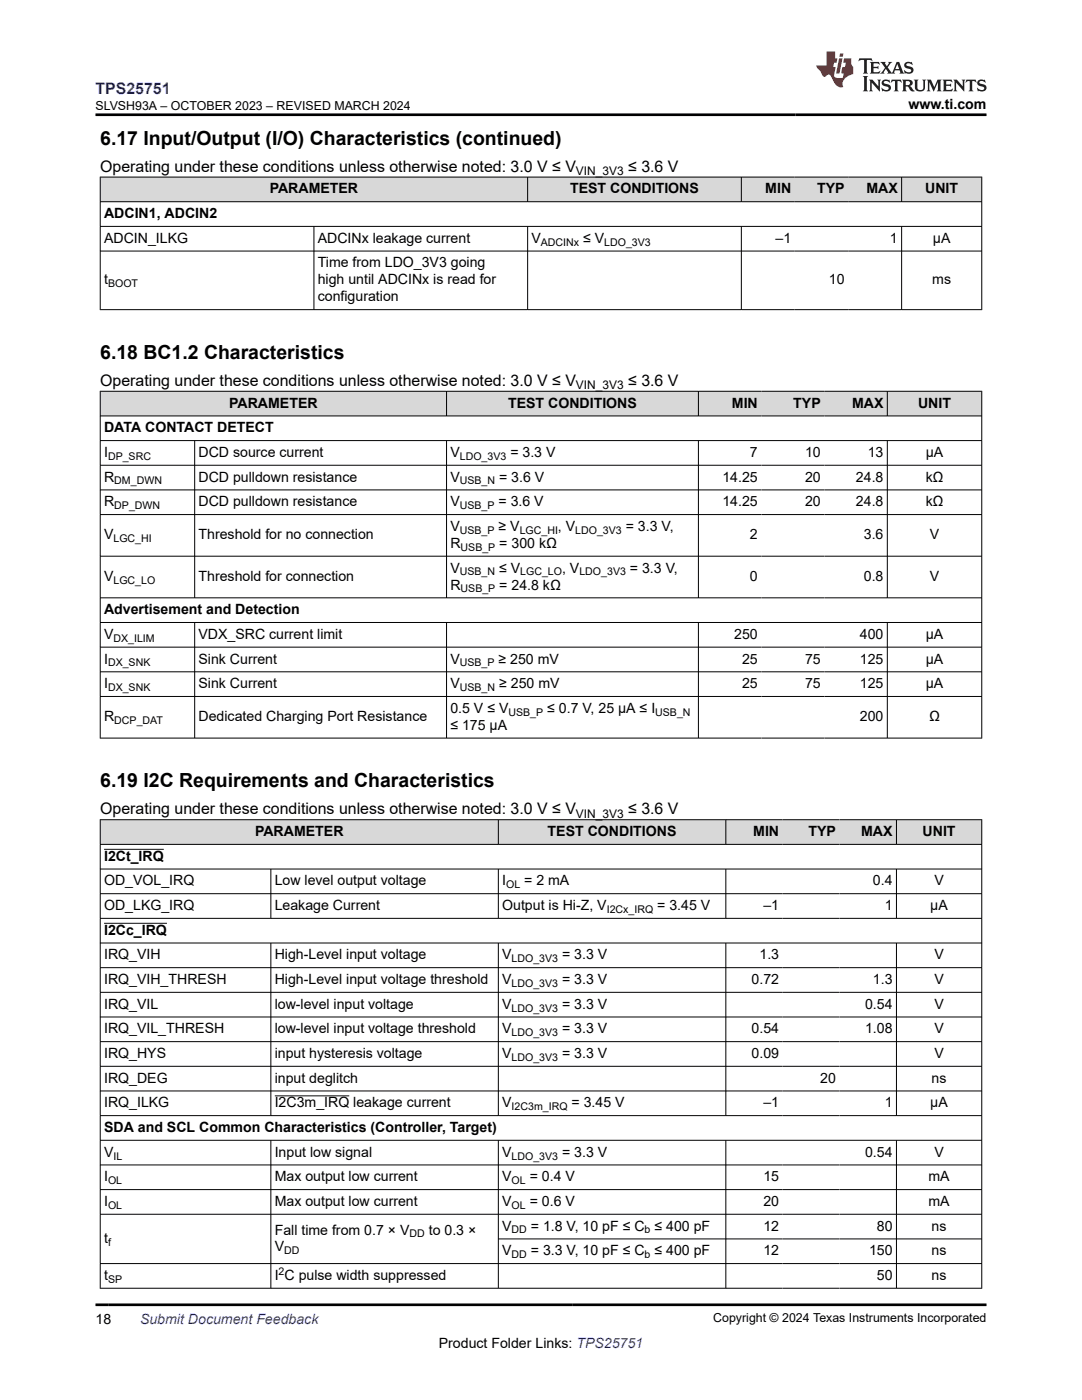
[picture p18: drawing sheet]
<svg xmlns="http://www.w3.org/2000/svg" width="216mm" height="279mm" viewBox="0 0 216 279" stroke-linecap="round" stroke-linejoin="round" font-family="sans-serif">
<defs><g id="words">
<g font-size="3.9">
<text x="20" y="28.8">6.17 Input/Output (I/O) Characteristics (continued)</text>
<text x="20" y="71.6">6.18 BC1.2 Characteristics</text>
<text x="20" y="157.1">6.19 I2C Requirements and Characteristics</text>
</g>
<text font-size="3.2" fill="#00f" x="19.1" y="18.7">TPS25751</text>
<g font-size="3.2">
<text x="20" y="34.3">Operating under these conditions unless otherwise noted: 3.0 V ≤ V</text>
<text x="125.3" y="34.3">≤ 3.6 V</text>
<text x="20" y="77">Operating under these conditions unless otherwise noted: 3.0 V ≤ V</text>
<text x="125.3" y="77">≤ 3.6 V</text>
<text x="20" y="162.5">Operating under these conditions unless otherwise noted: 3.0 V ≤ V</text>
<text x="125.3" y="162.5">≤ 3.6 V</text>
</g>
<g font-size="2.8">
<text x="181.3" y="21.8">www.ti.com</text>
<text x="53.8" y="38.6">PARAMETER</text>
<text x="113.7" y="38.6">TEST CONDITIONS</text>
<text x="152.7" y="38.6">MIN</text>
<text x="163.1" y="38.6">TYP</text>
<text x="172.9" y="38.6">MAX</text>
<text x="184.6" y="38.6">UNIT</text>
<text x="20.8" y="43.5">ADCIN1, ADCIN2</text>
<text x="20.8" y="48.5">ADCIN_ILKG</text>
<text x="63.4" y="48.5">ADCINx leakage current</text>
<text x="63.4" y="53.4">Time from LDO_3V3 going</text>
<text x="106.1" y="48.5">V</text>
<text x="116.4" y="48.5">≤ V</text>
<text x="154.7" y="48.5">–1</text>
<text x="177.6" y="48.5">1</text>
<text x="186.2" y="48.5">µA</text>
<text x="20.8" y="56.8">t</text>
<text x="63.4" y="56.8">high until ADCINx is read for</text>
<text x="165.4" y="56.8">10</text>
<text x="186" y="56.8">ms</text>
<text x="63.4" y="60.2">configuration</text>
<text x="45.7" y="81.4">PARAMETER</text>
<text x="101.4" y="81.4">TEST CONDITIONS</text>
<text x="146" y="81.4">MIN</text>
<text x="158.3" y="81.4">TYP</text>
<text x="170" y="81.4">MAX</text>
<text x="183.2" y="81.4">UNIT</text>
<text x="20.8" y="86.3">DATA CONTACT DETECT</text>
<text x="20.8" y="91.2">I</text>
<text x="39.6" y="91.2">DCD source current</text>
<text x="89.9" y="91.2">V</text>
<text x="101.8" y="91.2">= 3.3 V</text>
<text x="149.7" y="91.2">7</text>
<text x="160.6" y="91.2">10</text>
<text x="173.1" y="91.2">13</text>
<text x="184.7" y="91.2">µA</text>
<text x="20.8" y="96.1">R</text>
<text x="20.8" y="101">R</text>
<text x="39.6" y="96.1">DCD pulldown resistance</text>
<text x="39.6" y="101">DCD pulldown resistance</text>
<text x="89.9" y="96.1">V</text>
<text x="89.9" y="101">V</text>
<text x="99.5" y="101">= 3.6 V</text>
<text x="99.6" y="96.1">= 3.6 V</text>
<text x="144.2" y="96.1">14.25</text>
<text x="144.2" y="101">14.25</text>
<text x="160.6" y="96.1">20</text>
<text x="160.6" y="101">20</text>
<text x="170.8" y="96.1">24.8</text>
<text x="170.8" y="101">24.8</text>
<text x="184.7" y="96.1">kΩ</text>
<text x="184.7" y="101">kΩ</text>
<text x="20.8" y="107.7">V</text>
<text x="39.6" y="107.7">Threshold for no connection</text>
<text x="89.9" y="106">V</text>
<text x="99.5" y="106">≥ V</text>
<text x="111.3" y="106">, V</text>
<text x="124.9" y="106">= 3.3 V,</text>
<text x="149.7" y="107.7">2</text>
<text x="172.4" y="107.7">3.6</text>
<text x="185.5" y="107.7">V</text>
<text x="89.9" y="109.4">R</text>
<text x="99.6" y="109.4">= 300 kΩ</text>
<text x="20.8" y="116">V</text>
<text x="39.6" y="116">Threshold for connection</text>
<text x="89.9" y="114.3">V</text>
<text x="89.9" y="117.7">R</text>
<text x="99.6" y="114.3">≤ V</text>
<text x="99.6" y="117.7">= 24.8 kΩ</text>
<text x="112.2" y="114.3">, V</text>
<text x="125.7" y="114.3">= 3.3 V,</text>
<text x="149.7" y="116">0</text>
<text x="172.4" y="116">0.8</text>
<text x="185.5" y="116">V</text>
<text x="20.8" y="122.6">Advertisement and Detection</text>
<text x="20.8" y="127.5">V</text>
<text x="39.6" y="127.5">VDX_SRC current limit</text>
<text x="146.5" y="127.5">250</text>
<text x="171.6" y="127.5">400</text>
<text x="184.7" y="127.5">µA</text>
<text x="20.8" y="132.4">I</text>
<text x="20.8" y="137.3">I</text>
<text x="39.6" y="132.4">Sink Current</text>
<text x="39.6" y="137.3">Sink Current</text>
<text x="89.9" y="132.4">V</text>
<text x="89.9" y="137.3">V</text>
<text x="99.5" y="132.4">≥ 250 mV</text>
<text x="99.6" y="137.3">≥ 250 mV</text>
<text x="148.1" y="132.4">25</text>
<text x="148.1" y="137.3">25</text>
<text x="160.6" y="132.4">75</text>
<text x="160.6" y="137.3">75</text>
<text x="171.6" y="132.4">125</text>
<text x="171.6" y="137.3">125</text>
<text x="184.7" y="132.4">µA</text>
<text x="184.7" y="137.3">µA</text>
<text x="20.8" y="144">R</text>
<text x="39.6" y="144">Dedicated Charging Port Resistance</text>
<text x="89.9" y="142.3">0.5 V ≤ V</text>
<text x="109.2" y="142.3">≤ 0.7 V, 25 µA ≤ I</text>
<text x="171.6" y="144">200</text>
<text x="185.4" y="144">Ω</text>
<text x="89.9" y="145.7">≤ 175 µA</text>
<text x="50.9" y="166.9">PARAMETER</text>
<text x="109.3" y="166.9">TEST CONDITIONS</text>
<text x="150.3" y="166.9">MIN</text>
<text x="161.3" y="166.9">TYP</text>
<text x="171.8" y="166.9">MAX</text>
<text x="184.1" y="166.9">UNIT</text>
<text x="20.8" y="171.8">I2Ct_IRQ</text>
<text x="20.8" y="176.7">OD_VOL_IRQ</text>
<text x="54.8" y="176.7">Low level output voltage</text>
<text x="100.2" y="176.7">I</text>
<text x="104.6" y="176.7">= 2 mA</text>
<text x="174.2" y="176.7">0.4</text>
<text x="186.4" y="176.7">V</text>
<text x="20.8" y="181.6">OD_LKG_IRQ</text>
<text x="54.8" y="181.6">Leakage Current</text>
<text x="100.2" y="181.6">Output is Hi-Z, V</text>
<text x="131.1" y="181.6">= 3.45 V</text>
<text x="152.3" y="181.6">–1</text>
<text x="176.5" y="181.6">1</text>
<text x="185.6" y="181.6">µA</text>
<text x="20.8" y="186.6">I2Cc_IRQ</text>
<text x="20.8" y="191.5">IRQ_VIH</text>
<text x="54.8" y="191.5">High-Level input voltage</text>
<text x="100.2" y="191.5">V</text>
<text x="112.2" y="191.5">= 3.3 V</text>
<text x="151.6" y="191.5">1.3</text>
<text x="186.4" y="191.5">V</text>
<text x="20.8" y="196.4">IRQ_VIH_THRESH</text>
<text x="54.8" y="196.4">High-Level input voltage threshold</text>
<text x="100.2" y="196.4">V</text>
<text x="112.2" y="196.4">= 3.3 V</text>
<text x="150" y="196.4">0.72</text>
<text x="174.2" y="196.4">1.3</text>
<text x="186.4" y="196.4">V</text>
<text x="20.8" y="201.3">IRQ_VIL</text>
<text x="54.8" y="201.3">low-level input voltage</text>
<text x="100.2" y="201.3">V</text>
<text x="112.2" y="201.3">= 3.3 V</text>
<text x="172.6" y="201.3">0.54</text>
<text x="186.4" y="201.3">V</text>
<text x="20.8" y="206.2">IRQ_VIL_THRESH</text>
<text x="54.8" y="206.2">low-level input voltage threshold</text>
<text x="100.2" y="206.2">V</text>
<text x="112.2" y="206.2">= 3.3 V</text>
<text x="150" y="206.2">0.54</text>
<text x="172.6" y="206.2">1.08</text>
<text x="186.4" y="206.2">V</text>
<text x="20.8" y="211.2">IRQ_HYS</text>
<text x="54.8" y="211.2">input hysteresis voltage</text>
<text x="100.2" y="211.2">V</text>
<text x="112.2" y="211.2">= 3.3 V</text>
<text x="150" y="211.2">0.09</text>
<text x="186.4" y="211.2">V</text>
<text x="20.8" y="216.1">IRQ_DEG</text>
<text x="20.8" y="221">IRQ_ILKG</text>
<text x="54.8" y="216.1">input deglitch</text>
<text x="54.8" y="221">I2C3m_IRQ leakage current</text>
<text x="100.2" y="221">V</text>
<text x="114" y="221">= 3.45 V</text>
<text x="152.3" y="221">–1</text>
<text x="163.7" y="216.1">20</text>
<text x="176.5" y="221">1</text>
<text x="185.6" y="221">µA</text>
<text x="185.9" y="216.1">ns</text>
<text x="20.8" y="225.9">SDA and SCL Common Characteristics (Controller, Target)</text>
<text x="20.8" y="230.8">V</text>
<text x="54.8" y="230.8">Input low signal</text>
<text x="100.2" y="230.8">V</text>
<text x="112.2" y="230.8">= 3.3 V</text>
<text x="172.6" y="230.8">0.54</text>
<text x="186.4" y="230.8">V</text>
<text x="20.8" y="235.8">I</text>
<text x="54.8" y="235.8">Max output low current</text>
<text x="100.2" y="235.8">V</text>
<text x="105.7" y="235.8">= 0.4 V</text>
<text x="152.3" y="235.8">15</text>
<text x="185.3" y="235.8">mA</text>
<text x="20.8" y="240.7">I</text>
<text x="54.8" y="240.7">Max output low current</text>
<text x="100.2" y="240.7">V</text>
<text x="100.2" y="245.6">V</text>
<text x="105.7" y="240.7">= 0.6 V</text>
<text x="105.9" y="245.6">= 1.8 V, 10 pF ≤ C ≤ 400 pF</text>
<text x="152.3" y="240.7">20</text>
<text x="152.3" y="245.6">12</text>
<text x="175" y="245.6">80</text>
<text x="185.3" y="240.7">mA</text>
<text x="185.9" y="245.6">ns</text>
<text x="20.8" y="248.1">t</text>
<text x="54.8" y="246.4">Fall time from 0.7 × V</text>
<text x="54.8" y="249.8">V</text>
<text x="85.6" y="246.4">to 0.3 ×</text>
<text x="100.2" y="250.5">V</text>
<text x="105.9" y="250.5">= 3.3 V, 10 pF ≤ C ≤ 400 pF</text>
<text x="152.3" y="250.5">12</text>
<text x="173.4" y="250.5">150</text>
<text x="185.9" y="250.5">ns</text>
<text x="20.8" y="255.4">t</text>
<text x="54.8" y="255.4">I C pulse width suppressed</text>
<text x="175" y="255.4">50</text>
<text x="185.9" y="255.4">ns</text>
<text x="19.1" y="264.2">18</text>
<text x="87.6" y="269">Product Folder Links: TPS25751</text>
</g>
<text font-size="2.8" fill="#00f" x="27.9" y="264.2">Submit Document Feedback</text>
<g font-size="2.5">
<text x="19.1" y="21.9">SLVSH93A – OCTOBER 2023 – REVISED MARCH 2024</text>
<text x="142.3" y="263.9">Copyright © 2024 Texas Instruments Incorporated</text>
</g>
<g font-size="2.4">
<text x="114.9" y="34.9">VIN_3V3</text>
<text x="114.9" y="77.7">VIN_3V3</text>
<text x="114.9" y="163.2">VIN_3V3</text>
</g>
<g font-size="2.1">
<text x="107.9" y="49">ADCINx</text>
<text x="120.6" y="49">LDO_3V3</text>
<text x="21.6" y="57.3">BOOT</text>
<text x="21.6" y="91.8">DP_SRC</text>
<text x="91.8" y="91.8">LDO_3V3</text>
<text x="22.8" y="96.7">DM_DWN</text>
<text x="22.8" y="101.6">DP_DWN</text>
<text x="91.8" y="96.7">USB_N</text>
<text x="91.8" y="101.6">USB_P</text>
<text x="91.8" y="106.5">USB_P</text>
<text x="103.7" y="106.5">LGC_HI</text>
<text x="114.8" y="106.5">LDO_3V3</text>
<text x="22.6" y="108.2">LGC_HI</text>
<text x="91.9" y="109.9">USB_P</text>
<text x="22.6" y="116.5">LGC_LO</text>
<text x="91.8" y="114.8">USB_N</text>
<text x="91.9" y="118.2">USB_P</text>
<text x="103.8" y="114.8">LGC_LO</text>
<text x="115.6" y="114.8">LDO_3V3</text>
<text x="22.6" y="128.1">DX_ILIM</text>
<text x="21.6" y="133">DX_SNK</text>
<text x="21.6" y="137.9">DX_SNK</text>
<text x="91.8" y="133">USB_P</text>
<text x="91.8" y="137.9">USB_N</text>
<text x="101.5" y="142.8">USB_P</text>
<text x="130.8" y="142.8">USB_N</text>
<text x="22.8" y="144.5">DCP_DAT</text>
<text x="101" y="177.3">OL</text>
<text x="121.1" y="182.2">I2Cx_IRQ</text>
<text x="102.1" y="192">LDO_3V3</text>
<text x="102.1" y="197">LDO_3V3</text>
<text x="102.1" y="201.9">LDO_3V3</text>
<text x="102.1" y="206.8">LDO_3V3</text>
<text x="102.1" y="211.7">LDO_3V3</text>
<text x="102.1" y="221.6">I2C3m_IRQ</text>
<text x="22.6" y="231.4">IL</text>
<text x="102.1" y="231.4">LDO_3V3</text>
<text x="21.6" y="236.3">OL</text>
<text x="102.1" y="236.3">OL</text>
<text x="21.6" y="241.2">OL</text>
<text x="102.1" y="241.2">OL</text>
<text x="21.6" y="248.6">f</text>
<text x="56.7" y="250.3">DD</text>
<text x="81.7" y="246.9">DD</text>
<text x="102.1" y="246.2">DD</text>
<text x="102.1" y="251.1">DD</text>
<text x="128.6" y="246.2">b</text>
<text x="128.6" y="251.1">b</text>
<text x="21.6" y="256">SP</text>
<text x="55.6" y="254.5">2</text>
</g>
</g></defs>
<g fill="#d8d8d8">
<path d="M20 35.3h175.9v5h-175.9z" fill-rule="evenodd"/>
<path d="M20.1 35.4h85.1v4.8h-85.1z" fill-rule="evenodd"/>
<path d="M105.3 35.4h42.6v4.8h-42.6z" fill-rule="evenodd"/>
<path d="M148 35.4h10.6v4.8h-10.6z" fill-rule="evenodd"/>
<path d="M158.6 35.4h10.6v4.8h-10.6z" fill-rule="evenodd"/>
<path d="M169.2 35.4h10.6v4.8h-10.6z" fill-rule="evenodd"/>
<path d="M180 35.4h15.8v4.8h-15.8z" fill-rule="evenodd"/>
</g>
<g fill="none" stroke="#000" stroke-width=".2">
<path d="M19.9 35.3h176.1M20 35.3v26.6M105.3 35.3v5M147.9 35.3v5M179.9 35.3v5M195.9 35.3v26.6M19.9 40.3h176.1M19.9 45.2h176.1M19.9 50.1h176.1M62.6 45.2v16.7M105.3 45.2v16.7M147.9 45.2v16.7"/>
<path d="M179.9 45.2v16.7M19.9 61.8h176.1"/>
</g>
<g fill="#d8d8d8">
<path d="M20 78.1h175.9v4.9h-175.9z" fill-rule="evenodd"/>
<path d="M20.1 78.1h68.9v4.8h-68.9z" fill-rule="evenodd"/>
<path d="M89.2 78.1h50.1v4.8h-50.1z" fill-rule="evenodd"/>
<path d="M139.4 78.1h12.5v4.8h-12.5z" fill-rule="evenodd"/>
<path d="M151.9 78.1h12.6v4.8h-12.6z" fill-rule="evenodd"/>
<path d="M164.5 78.1h12.5v4.8h-12.5z" fill-rule="evenodd"/>
<path d="M177.1 78.1h18.7v4.8h-18.7z" fill-rule="evenodd"/>
</g>
<g fill="none" stroke="#000" stroke-width=".2">
<path d="M19.9 78.1h176.1M20 78v69.4M89.1 78v5.1M139.4 78v5.1M177.1 78v5.1M195.9 78v69.4M19.9 83h176.1M19.9 87.9h176.1M19.9 92.9h176.1M19.9 97.8h176.1M38.8 87.9v31.5M89.1 87.9v31.5"/>
<path d="M139.4 87.9v31.5M177.1 87.9v31.5M19.9 102.7h176.1M19.9 111h176.1M19.9 119.3h176.1M19.9 124.2h176.1M19.9 129.2h176.1M19.9 134.1h176.1M19.9 139h176.1M38.8 124.2v23.2M89.1 124.2v23.2M139.4 124.2v23.2"/>
<path d="M177.1 124.2v23.2M19.9 147.3h176.1"/>
</g>
<g fill="#d8d8d8">
<path d="M20 163.6h175.9v4.9h-175.9z" fill-rule="evenodd"/>
<path d="M20.1 163.7h79.3v4.8h-79.3z" fill-rule="evenodd"/>
<path d="M99.5 163.7h45.3v4.8h-45.3z" fill-rule="evenodd"/>
<path d="M144.9 163.7h11.3v4.8h-11.3z" fill-rule="evenodd"/>
<path d="M156.2 163.7h11.3v4.8h-11.3z" fill-rule="evenodd"/>
<path d="M167.5 163.7h11.3v4.8h-11.3z" fill-rule="evenodd"/>
<path d="M178.9 163.7h16.9v4.8h-16.9z" fill-rule="evenodd"/>
</g>
<g fill="none" stroke="#000" stroke-width=".2">
<path d="M19.9 163.6h176.1M19.9 168.5h176.1M19.9 173.4h176.1M19.9 178.4h176.1M20 163.5v93.7M20.8 169.5h11.9M54 173.4v9.9M99.4 163.5v5.1M99.4 173.4v9.9M144.8 163.5v5.1M144.8 173.4v9.9M178.9 163.5v5.1"/>
<path d="M178.9 173.4v9.9M195.9 163.5v93.7M19.9 183.3h176.1M19.9 188.2h176.1M19.9 193.1h176.1M19.9 198h176.1M20.8 184.3h12.5M54 188.2v34.5M99.4 188.2v34.5M144.8 188.2v34.5M178.9 188.2v34.5M19.9 203h176.1"/>
<path d="M19.9 207.9h176.1M19.9 212.8h176.1M19.9 217.7h176.1M54.8 218.7h14.9M19.9 222.6h176.1M19.9 227.6h176.1M19.9 232.5h176.1M19.9 237.4h176.1M54 227.6v29.6M99.4 227.6v29.6M144.8 227.6v29.6M178.9 227.6v29.6"/>
<path d="M19.9 242.3h176.1M19.9 252.2h176.1M19.9 257.1h176.1M99.4 247.3h96.6"/>
</g>
<path d="M171.5 11.6l-.2 .6 .5-.2h.6v.1v2.2l-.2 .4h1l-.2-.4v-2.2v-.1h.5l.6 .2-.2-.6zM173.6 12.4l.2 .3v1.6l-.2 .4h1.9l.1-.6a1.08 1.08 0 0 1-1.3 .2v-.7h.6l.4 .2v-.7l-.4 .2h-.6v-.5l.2-.2a1 1 0 0 1 1 .3l-.1-.5zM175.7 12.4l.9 1.1-1 1.2h.9l-.2-.2 .5-.8 .4 .8-.2 .2h1.6l-.2-.2 .2-.5h.9l.1 .5-.1 .2h.9l-.2-.4-.8-1.9h-.5l-.9 2.1-.9-1.1 .9-1h-.8l.2 .2-.4 .6-.4-.6 .2-.2zM179 12.8l.4 1h-.7zM180.7 12.5a.65 .65 0 0 0-.2 .7 .65 .65 0 0 0 .6 .5l.6 .1 .1 .3a.79 .79 0 0 1-.7 .4 .79 .79 0 0 1-.7-.5l.1 .7 .2-.1a.93 .93 0 0 0 1.1 0 .93 .93 0 0 0 .4-.9 1.46 1.46 0 0 0-1.2-.6l-.1-.3a1.09 1.09 0 0 1 1.2 .2l-.2-.6-.1 .1-.5-.2zM172.2 15.2l.2 .4v2.2l-.2 .4h1l-.2-.4v-2.2l.2-.4zM173.4 15.9l.2 .4v1.5l-.2 .4h.8l-.3-.4 .1-1.3 1.6 1.8v-2l.2-.4h-.7l.1 .2 .1 1.1-1.2-1.3zM176.2 16a.65 .65 0 0 0-.2 .8 .65 .65 0 0 0 .6 .4l.6 .2 .1 .2a.79 .79 0 0 1-.7 .4 .79 .79 0 0 1-.7-.5l.1 .7 .2-.1a.93 .93 0 0 0 1.1 .1 .93 .93 0 0 0 .4-1 1.46 1.46 0 0 0-1.2-.5l-.1-.4a1.09 1.09 0 0 1 1.2 .2l-.1-.6-.2 .1-.5-.1zM177.9 15.9l-.1 .6a.63 .63 0 0 1 .8-.3v1.6l-.3 .4h1l-.2-.4v-1.6a.66 .66 0 0 1 .8 .3l-.1-.6zM180 15.9l.2 .4v1.5l-.2 .4h1l-.2-.2-.1-.7h.5l.1 .2a.79 .79 0 0 0 1.2 .6l-1-.9a.61 .61 0 0 0 .6-.6 .61 .61 0 0 0-.5-.7zM180.8 16.2h.1a.47 .47 0 0 1 .5 .1 .47 .47 0 0 1 .1 .5l-.1 .1-.7 .1zM182.3 15.9l.2 .2a2.27 2.27 0 0 0 .4 2 1.04 1.04 0 0 0 1.7-.7v-1.3l.2-.2h-.8l.2 .4v1.1a.6 .6 0 0 1-.6 .6 .6 .6 0 0 1-.6-.6v-1.1l.3-.4zM184.9 15.9l.2 .4v1.5l-.2 .4h.8l-.3-.4v-1.4l.9 1.9 .9-1.9v1.4l-.3 .4h1l-.2-.4v-1.5l.2-.4h-.8l-.7 1.5-.6-1.5zM188.1 15.9l.2 .4v1.5l-.2 .4h1.9l.1-.6a1.09 1.09 0 0 1-1.3 .2v-.7h.6l.4 .2v-.6l-.4 .2h-.6v-.6l.2-.1a1.01 1.01 0 0 1 1 .3l-.1-.6zM190.2 15.9l.3 .4v1.5l-.3 .4h.8l-.2-.4v-1.3l1.6 1.8v-2l.2-.4h-.7l.2 .2v1.1l-1.2-1.3zM192.8 15.9l-.1 .6a.63 .63 0 0 1 .8-.3v1.6l-.3 .4h1l-.2-.4v-1.6a.66 .66 0 0 1 .8 .3l-.1-.6zM195.2 16a.65 .65 0 0 0-.2 .8 .65 .65 0 0 0 .6 .4l.6 .2 .2 .2a.79 .79 0 0 1-.7 .4 .79 .79 0 0 1-.7-.5l.1 .7 .2-.1a.93 .93 0 0 0 1 .1 .93 .93 0 0 0 .5-1 1.46 1.46 0 0 0-1.3-.5v-.4a1.09 1.09 0 0 1 1.2 .2l-.2-.6-.2 .1-.5-.1z" fill="#231f20"/>
<path d="M164.9 10.3v2.7h-2l.1 .4 .8 1a.95 .95 0 0 0 1 .9 .59 .59 0 0 1 .5-.4 .59 .59 0 0 1 .5 .3l.4 .8a1.59 1.59 0 0 0 2.1 1.4 1.61 1.61 0 0 1 1-2.3l1-.3-.1-1.5a1.59 1.59 0 0 1-.3-1.7h-1.5l-.2 .9h.6l-.2 .9h-.5l-.2 .9v.3l.4 .1-.1 .9h-.7a.73 .73 0 0 1-1-.7l.3-1.5h-.5l.1-.9h.5l.2-.9h-.5v-1.3zM167.4 11.6l-.6 3.1h.7l.6-3.1zM167.6 10.7l-.1 .6h.7l.1-.6z" fill="#ed1c24"/>
<path d="M19.1 22.9h177.8M19.1 260.4h177.8" fill="none" stroke="#000" stroke-width=".53"/>
<use href="#words"/>
</svg>
